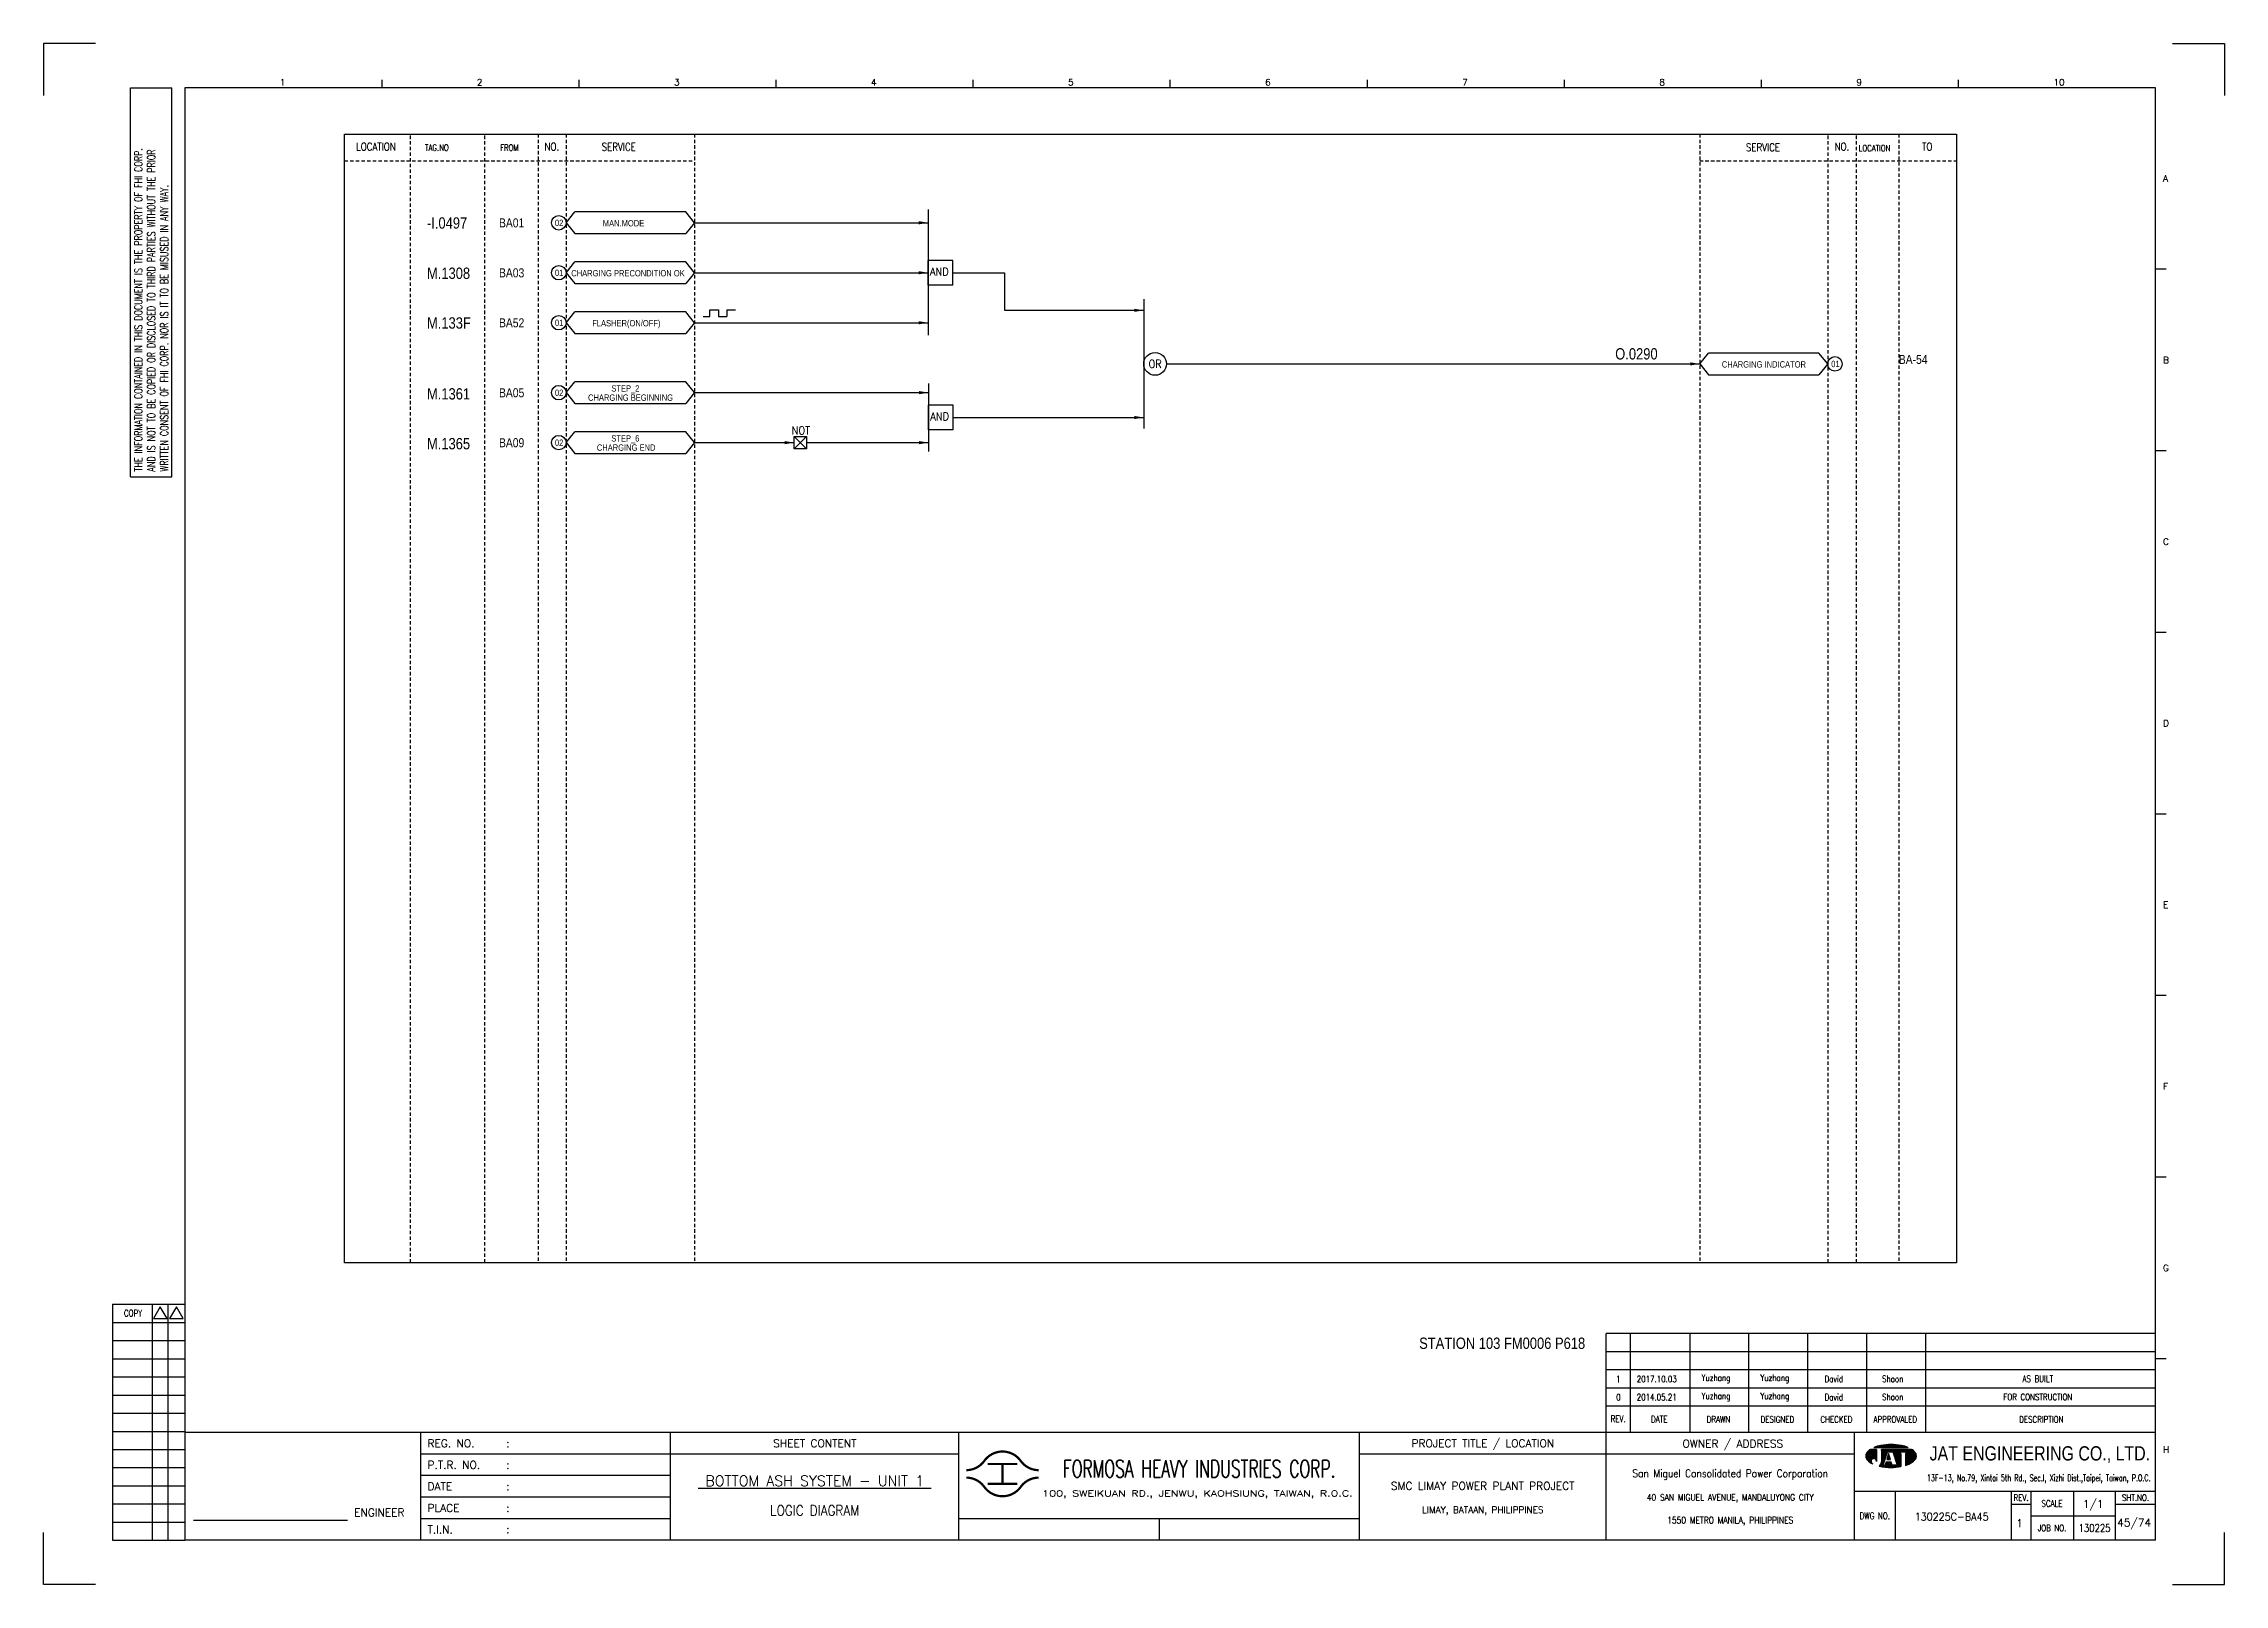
# Model space of a CAD drawing. Extents: x 1485 to 2451, y -128 to 555.
import ezdxf
from ezdxf.enums import TextEntityAlignment as Align

# ---------------------------------------------------------------- set-up
doc = ezdxf.new("R2010")
doc.units = 0
doc.header["$MEASUREMENT"] = 0
doc.linetypes.add('HIDDEN', pattern=[4, 1.5, -1, 1.5])
doc.layers.get('0').update_dxf_attribs({"linetype": 'CONTINUOUS'})
doc.layers.get('DEFPOINTS').update_dxf_attribs({"linetype": 'CONTINUOUS'})
for name, color, linetype in [('B_DIM', 7, 'CONTINUOUS'), ('CON', 4, 'CONTINUOUS'), ('DCS', 7, 'CONTINUOUS'), ('DIM', 3, 'CONTINUOUS'), ('HID', 2, 'HIDDEN'), ('T', 2, 'CONTINUOUS'), ('TEXT', 7, 'CONTINUOUS'), ('圖框CON', 4, 'CONTINUOUS'), ('圖框DIM', 3, 'CONTINUOUS'), ('框線', 6, 'CONTINUOUS')]:
    doc.layers.add(name, color=color, linetype=linetype)
doc.styles.add('AEH', font='simplex', dxfattribs={"width": 0.8, "bigfont": 'ae'})
doc.styles.add('DAYUKP', font='complex', dxfattribs={"bigfont": 'DAYUKP.SHX'})
doc.styles.add('E2', font='simplex.shx', dxfattribs={"height": 2})
doc.styles.add('E3', font='simplex.shx', dxfattribs={"height": 3})
doc.styles.add('E4', font='simplex.shx', dxfattribs={"height": 4})
doc.styles.add('ROMANS', font='romans', dxfattribs={"width": 0.8})
doc.styles.add('style3', font='ARIALN.TTF')
doc.styles.add('WMF-Arial0', font='arial.ttf')

msp = doc.modelspace()

# ---------------------------------------------------------------- texts
at = {"layer": 'CON', "style": 'ROMANS'}
for s, width, p in [('LOCATION', 0.8, (1632.05, 509)), ('NO.', 0.8, (1709.94, 509)), ('SERVICE', 0.8, (1739.59, 508.93)), ('SERVICE', 0.8, (2246.41, 508.73)), ('NO.', 0.8, (2281.37, 509)), ('TO', 0.8, (2319.17, 509)), ('OR', 0.9, (1977.14, 412.83)), ('NOT', 0.9, (1820.26, 383.35))]:
    msp.add_text(s, height=3.5, dxfattribs=dict(at, width=width)).set_placement(p, align=Align.MIDDLE)
for s, height, width, p in [('TAG.NO', 2.8, 0.8, (1653.78, 506.35)), ('FROM', 2.8, 0.8, (1687.04, 506.35)), ('LOCATION', 2.8, 0.8, (2288.81, 506.11)), ('AND', 3.5, 0.9, (1877.45, 450.87)), ('AND', 3.5, 0.9, (1877.6, 386.78))]:
    msp.add_text(s, height=height, dxfattribs=dict(at, width=width)).set_placement(p, align=Align.BOTTOM_LEFT)
at = {"layer": 'CON', "style": 'style3'}
for s, p in [('BA01', (1686.53, 475.27)), ('BA03', (1686.53, 453.14)), ('BA52', (1686.53, 431.01)), ('BA05', (1686.53, 400.04)), ('BA09', (1686.53, 377.92))]:
    msp.add_text(s, height=4, dxfattribs=at).set_placement(p, align=Align.MIDDLE_LEFT)
for s, p in [('02', (1711.31, 473.04)), ('MAN.MODE', (1732.51, 472.86)), ('01', (1711.31, 450.91)), ('CHARGING PRECONDITION OK', (1718.55, 450.73)), ('01', (1711.31, 428.78)), ('FLASHER(ON/OFF)', (1727.83, 428.6)), ('CHARGING INDICATOR', (2228.19, 410.37)), ('01', (2276.62, 410.55)), ('02', (1711.31, 397.81)), ('CHARGING BEGINNING', (1725.98, 395.65)), ('STEP_2', (1736.28, 399.73)), ('02', (1711.31, 375.68)), ('CHARGING END', (1729.88, 373.52)), ('STEP_6', (1736.28, 377.6))]:
    msp.add_text(s, height=2.8, dxfattribs=at).set_placement(p, align=Align.BOTTOM_LEFT)
msp.add_text('BA-54', height=4, dxfattribs=at).set_placement((2306.57, 412.8))
at = {"layer": 'DCS', "linetype": 'ByBlock', "style": 'style3'}
for s, p in [('-I.0497', (1654.63, 472.73)), ('M.1308', (1654.63, 450.46)), ('M.133F', (1654.63, 428.45)), ('O.0290', (2180.95, 414.78)), ('M.1361', (1654.63, 397.06)), ('M.1365', (1654.63, 375.01)), ('STATION 103 FM0006 P618', (2094.11, -23.34))]:
    msp.add_text(s, height=5, dxfattribs=at).set_placement(p)
at = {"layer": 'T', "style": 'AEH', "width": 0.8}
for s, height, p in [('1', 2.87, (2182.34, -36.72)), ('2017.10.03', 2.871, (2199.35, -36.68)), ('Yuzhang', 2.871, (2225.55, -36.6)), ('Yuzhang', 2.871, (2251.66, -36.6)), ('David', 2.871, (2277.77, -36.6)), ('Shoon', 2.871, (2303.88, -36.6)), ('AS BUILT', 2.871, (2368.16, -36.6)), ('0', 2.87, (2182.34, -44.76)), ('2014.05.21', 2.871, (2199.35, -44.72)), ('Yuzhang', 2.871, (2225.55, -44.64)), ('Yuzhang', 2.871, (2251.66, -44.64)), ('David', 2.871, (2277.77, -44.64)), ('Shoon', 2.871, (2303.88, -44.64)), ('FOR CONSTRUCTION', 2.8714, (2368.16, -44.64))]:
    msp.add_text(s, height=height, dxfattribs=at).set_placement(p, align=Align.MIDDLE)
at = {"layer": 'TEXT', "color": 2, "style": 'E3', "width": 0.8}
msp.add_text('130225', height=3.446, dxfattribs=at).set_placement((2393.29, -102.66), align=Align.MIDDLE_CENTER)

# ---------------------------------------------------------------- blocks, each defined once
blk = doc.blocks.new('LEADER')
at = {"layer": 'CON'}
blk.add_solid([(0.85, -0.57), (0.85, -1.57), (3.85, -1.07)], dxfattribs=at)
blk = doc.blocks.new('Sht_Cont_T3')
at = {"layer": 'TEXT', "color": 3, "linetype": 'Continuous', "style": 'E4'}
for tag, p in [('$SHT_CONT_L1$', (55.63, 24.91)), ('$SHT_CONT_L2$', (55.63, 16.61)), ('$SHT_CONT_L3$', (55.63, 8.3))]:
    blk.add_attdef(tag, text='', height=4, dxfattribs=at).set_placement(p, align=Align.MIDDLE)
blk = doc.blocks.new('1880-TITLE_BLK')
at = {"layer": 'TEXT', "color": 2, "linetype": 'Continuous', "style": 'E3'}
for tag, p in [('DWG_NO', (736.41, 26.44)), ('REV', (762.59, 23.97)), ('SCALE', (790.95, 31.17)), ('SHT_NO', (806.74, 23.97))]:
    blk.add_attdef(tag, text='', height=3, dxfattribs=at).set_placement(p, align=Align.MIDDLE)
at = {"layer": 'TEXT', "linetype": 'Continuous', "style": 'E2', "width": 0.6}
for tag, p in [('REV_DATE', (418.65, 19.76)), ('APPR_DATE', (492.93, 19.76))]:
    blk.add_attdef(tag, text='', height=2, dxfattribs=at).set_placement(p, align=Align.MIDDLE_LEFT)
blk = doc.blocks.new('1')
at = {"ltscale": 500, "const_width": 0.99}
blk.add_lwpolyline([(1686.83, 57.65, -0.241531), (1678.79, 61.78, 0.512989), (1662.7, 61.78, -0.241531), (1654.66, 57.65, -0.241531)], format="xyb", dxfattribs=at)
for points in [[(1664.14, 60.4), (1677.35, 60.4)], [(1670.74, 60.4), (1670.74, 51.6)], [(1664.14, 51.6), (1677.35, 51.6)]]:
    blk.add_lwpolyline(points, dxfattribs=at)
at = {"const_width": 0.99}
blk.add_lwpolyline([(1686.83, 54.35, 0.241531), (1678.79, 50.22, -0.512989), (1662.7, 50.22, 0.241531), (1654.66, 54.35, 0.241531)], format="xyb", dxfattribs=at)
at = {"layer": 'B_DIM'}
for p, q in [((2181.53, 118.11), (1938.08, 118.11)), ((1938.08, 74.29), (1938.08, 118.11)), ((1948.92, 74.29), (1948.92, 118.11)), ((1975.28, 74.29), (1975.28, 118.11)), ((2001.39, 74.29), (2001.39, 118.11)), ((2027.5, 74.29), (2027.5, 118.11)), ((2053.62, 74.29), (2053.62, 118.11)), ((2079.73, 74.29), (2079.73, 118.11)), ((2181.53, 110.07), (1938.08, 110.07)), ((1938.08, 77.93), (1938.08, 104.33)), ((2181.53, 102.03), (1938.08, 102.03)), ((2181.53, 93.99), (1938.08, 93.99)), ((2181.53, 85.95), (1938.08, 85.95))]:
    blk.add_line(p, q, dxfattribs=at)
at = {"layer": 'CON'}
for points in [[(1523.67, 26.6), (1523.67, 74.29)], [(1651.45, 26.6), (1651.45, 74.29)]]:
    blk.add_lwpolyline(points, dxfattribs=at)
at = {"layer": 'CON', "ltscale": 500}
for points in [[(1523.67, 64.75), (1413.11, 64.75)], [(1651.45, 64.75), (1523.67, 64.75)], [(1523.67, 55.22), (1413.11, 55.22)], [(1523.67, 45.69), (1413.11, 45.69)], [(1523.67, 36.15), (1413.11, 36.15)]]:
    blk.add_lwpolyline(points, dxfattribs=at)
at = {"layer": 'DEFPOINTS'}
for points in [[(1268.99, 689.33), (1246.02, 689.33), (1246.02, 666.36)], [(2189, 689.33), (2211.97, 689.33), (2211.97, 666.36)], [(1268.99, 7.08), (1246.02, 7.08), (1246.02, 30.05)], [(2189, 7.08), (2211.97, 7.08), (2211.97, 30.05)]]:
    blk.add_lwpolyline(points, dxfattribs=at)
at = {"layer": 'DIM'}
for p, q in [((1276.46, 131.12), (1276.46, 26.6)), ((1276.46, 131.12), (1308.62, 131.12)), ((1294.26, 26.6), (1294.26, 131.12)), ((1301.15, 26.6), (1301.15, 131.12)), ((1276.46, 123.08), (1308.62, 123.08)), ((1276.46, 115.04), (1308.62, 115.04)), ((1276.46, 107), (1308.62, 107)), ((1276.46, 98.96), (1308.62, 98.96)), ((1276.46, 90.92), (1308.62, 90.92)), ((1276.46, 82.88), (1308.62, 82.88)), ((1276.46, 74.84), (1308.62, 74.84)), ((1276.46, 66.8), (1308.62, 66.8)), ((1276.46, 58.76), (1308.62, 58.76)), ((1276.46, 50.72), (1308.62, 50.72)), ((1276.46, 42.68), (1308.62, 42.68)), ((1276.46, 34.64), (1308.62, 34.64)), ((1276.46, 26.6), (1308.62, 26.6))]:
    blk.add_line(p, q, dxfattribs=at)
for points in [[(1297.7, 129.98), (1294.72, 124.81), (1300.69, 124.81)], [(1304.83, 129.98), (1301.84, 124.81), (1307.81, 124.81)]]:
    blk.add_lwpolyline(points, close=True, dxfattribs=at)
at = {"layer": 'T', "lineweight": -3}
for p, q in [((2056.73, 67.67), (2071.93, 67.67)), ((2057.91, 66.87), (2055.21, 66.87)), ((2057.91, 66.87), (2057.91, 61.52)), ((2073.45, 66.87), (2060.05, 66.87)), ((2060.05, 66.33), (2060.05, 66.87)), ((2060.05, 66.87), (2060.05, 61.23)), ((2061.8, 63.05), (2060.05, 61.24)), ((2060.85, 59.91), (2062.72, 65.8)), ((2061.65, 59.91), (2060.85, 59.91)), ((2062.08, 61.25), (2061.65, 59.91)), ((2064.44, 61.25), (2062.08, 61.25)), ((2063.26, 65), (2062.41, 62.32)), ((2062.41, 62.32), (2064.1, 62.32)), ((2062.72, 65.8), (2065.13, 65.8)), ((2064.1, 62.32), (2063.26, 65)), ((2063.79, 65.8), (2065.13, 65.8)), ((2064.86, 59.91), (2064.44, 61.25)), ((2067, 59.91), (2064.86, 59.91)), ((2065.13, 65.8), (2067, 59.91)), ((2066.74, 65.8), (2072.62, 65.8)), ((2066.74, 65), (2066.74, 65.8)), ((2068.61, 65), (2066.74, 65)), ((2068.61, 65), (2068.61, 59.21)), ((2072.62, 65), (2070.75, 65)), ((2070.75, 65), (2070.75, 59.74)), ((2072.62, 65.8), (2072.62, 65))]:
    blk.add_line(p, q, dxfattribs=at)
at = {"layer": 'T', "color": 0, "lineweight": -3}
for p, q in [((2056.94, 67.67), (2057.09, 67.82)), ((2057.16, 67.67), (2057.44, 67.95)), ((2057.39, 67.67), (2057.78, 68.07)), ((2057.61, 67.67), (2058.11, 68.18)), ((2057.83, 67.67), (2058.43, 68.27)), ((2058.05, 67.67), (2058.73, 68.35)), ((2058.27, 67.67), (2059.03, 68.43)), ((2058.49, 67.67), (2059.32, 68.49)), ((2058.72, 67.67), (2059.6, 68.55)), ((2058.94, 67.67), (2059.87, 68.6)), ((2059.16, 67.67), (2060.14, 68.65)), ((2059.38, 67.67), (2060.41, 68.7)), ((2059.6, 67.67), (2060.67, 68.74)), ((2059.82, 67.67), (2060.93, 68.77)), ((2060.05, 67.67), (2061.18, 68.81)), ((2060.27, 67.67), (2061.44, 68.84)), ((2060.49, 67.67), (2061.69, 68.87)), ((2060.71, 67.67), (2061.93, 68.89)), ((2060.93, 67.67), (2062.18, 68.91)), ((2061.15, 67.67), (2062.42, 68.93)), ((2061.38, 67.67), (2062.66, 68.95)), ((2061.6, 67.67), (2062.89, 68.97)), ((2061.82, 67.67), (2063.13, 68.98)), ((2062.04, 67.67), (2063.36, 68.99)), ((2062.26, 67.67), (2063.59, 69)), ((2062.48, 67.67), (2063.82, 69)), ((2062.71, 67.67), (2064.04, 69.01)), ((2062.93, 67.67), (2064.27, 69.01)), ((2063.15, 67.67), (2064.49, 69.01)), ((2063.37, 67.67), (2064.71, 69.01)), ((2063.59, 67.67), (2064.92, 69)), ((2063.81, 67.67), (2065.14, 69)), ((2064.04, 67.67), (2065.35, 68.99)), ((2064.26, 67.67), (2065.56, 68.98)), ((2064.48, 67.67), (2065.78, 68.97)), ((2064.7, 67.67), (2065.98, 68.95)), ((2064.92, 67.67), (2066.19, 68.94)), ((2065.14, 67.67), (2066.4, 68.92)), ((2065.37, 67.67), (2066.6, 68.9)), ((2065.59, 67.67), (2066.8, 68.88)), ((2065.81, 67.67), (2067, 68.86)), ((2066.03, 67.67), (2067.2, 68.84)), ((2066.25, 67.67), (2067.4, 68.82)), ((2066.47, 67.67), (2067.6, 68.79)), ((2066.7, 67.67), (2067.79, 68.77)), ((2066.92, 67.67), (2067.98, 68.74)), ((2067.14, 67.67), (2068.18, 68.71)), ((2067.36, 67.67), (2068.37, 68.68)), ((2067.58, 67.67), (2068.56, 68.64)), ((2067.81, 67.67), (2068.75, 68.61)), ((2068.03, 67.67), (2068.93, 68.58)), ((2068.25, 67.67), (2069.12, 68.54)), ((2068.47, 67.67), (2069.3, 68.5)), ((2068.69, 67.67), (2069.48, 68.46)), ((2068.91, 67.67), (2069.66, 68.42)), ((2069.14, 67.67), (2069.84, 68.37)), ((2069.36, 67.67), (2070.01, 68.33)), ((2069.58, 67.67), (2070.19, 68.28)), ((2069.8, 67.67), (2070.36, 68.23)), ((2070.02, 67.67), (2070.53, 68.18)), ((2070.24, 67.67), (2070.7, 68.13)), ((2070.47, 67.67), (2070.87, 68.07)), ((2070.69, 67.67), (2071.03, 68.02)), ((2070.91, 67.67), (2071.2, 67.96)), ((2071.13, 67.67), (2071.36, 67.9)), ((2071.35, 67.67), (2071.52, 67.84)), ((2071.57, 67.67), (2071.68, 67.77)), ((2071.8, 67.67), (2071.83, 67.71)), ((2053.09, 63.82), (2056.14, 66.87)), ((2053.09, 64.04), (2055.92, 66.87)), ((2053.11, 63.62), (2056.36, 66.87)), ((2053.12, 64.29), (2055.7, 66.87)), ((2053.14, 63.43), (2056.58, 66.87)), ((2053.18, 63.25), (2056.8, 66.87)), ((2053.18, 64.57), (2055.47, 66.87)), ((2053.24, 63.08), (2057.03, 66.87)), ((2053.29, 64.91), (2055.25, 66.87)), ((2053.3, 62.92), (2057.25, 66.87)), ((2053.37, 62.77), (2057.47, 66.87)), ((2053.45, 62.63), (2057.69, 66.87)), ((2053.54, 62.5), (2057.91, 66.86)), ((2053.61, 65.45), (2054.47, 66.31)), ((2053.64, 62.37), (2057.91, 66.64)), ((2053.74, 62.25), (2057.91, 66.42)), ((2053.84, 62.14), (2057.91, 66.2)), ((2053.95, 62.02), (2057.91, 65.98)), ((2054.07, 61.91), (2057.91, 65.75)), ((2054.18, 61.8), (2057.91, 65.53)), ((2054.29, 61.7), (2057.91, 65.31)), ((2054.41, 61.59), (2057.91, 65.09)), ((2054.53, 61.49), (2057.91, 64.87)), ((2054.65, 61.39), (2057.91, 64.65)), ((2054.78, 61.29), (2055.59, 62.11)), ((2054.9, 61.2), (2055.48, 61.77)), ((2055.03, 61.11), (2055.46, 61.53)), ((2055.16, 61.01), (2055.47, 61.33)), ((2055.3, 60.93), (2055.52, 61.15)), ((2055.43, 60.84), (2055.59, 60.99)), ((2055.57, 60.76), (2055.67, 60.85)), ((2055.71, 60.67), (2055.76, 60.73)), ((2055.85, 60.59), (2055.88, 60.62)), ((2056, 60.52), (2056, 60.52)), ((2056.12, 62.63), (2057.91, 64.42)), ((2056.14, 60.44), (2056.14, 60.44)), ((2056.46, 62.75), (2057.91, 64.2)), ((2056.7, 62.77), (2057.91, 63.98)), ((2056.9, 62.75), (2057.91, 63.76)), ((2057.08, 62.71), (2057.91, 63.54)), ((2057.23, 62.64), (2057.91, 63.32)), ((2057.37, 62.56), (2057.91, 63.09)), ((2057.5, 62.46), (2057.91, 62.87)), ((2057.61, 62.35), (2057.91, 62.65)), ((2057.7, 62.23), (2057.91, 62.43)), ((2057.79, 62.09), (2057.91, 62.21)), ((2057.85, 61.93), (2057.91, 61.99)), ((2057.89, 61.75), (2057.91, 61.76)), ((2057.91, 61.54), (2057.91, 61.55)), ((2059.09, 59.4), (2061.43, 61.74)), ((2059.28, 59.36), (2061.33, 61.42)), ((2059.46, 59.32), (2061.23, 61.09)), ((2059.64, 59.29), (2061.12, 60.77)), ((2059.83, 59.25), (2061.02, 60.44)), ((2059.86, 60.39), (2061.54, 62.07)), ((2059.98, 60.73), (2061.64, 62.39)), ((2060.02, 59.22), (2060.92, 60.12)), ((2060.03, 61), (2061.74, 62.72)), ((2060.05, 63.24), (2063.68, 66.87)), ((2060.05, 63.46), (2063.46, 66.87)), ((2060.05, 63.68), (2063.23, 66.87)), ((2060.05, 63.9), (2063.01, 66.87)), ((2060.05, 64.13), (2062.79, 66.87)), ((2060.05, 64.35), (2062.57, 66.87)), ((2060.05, 64.57), (2062.35, 66.87)), ((2060.05, 64.79), (2062.13, 66.87)), ((2060.05, 65.01), (2061.9, 66.87)), ((2060.05, 65.23), (2061.68, 66.87)), ((2060.05, 65.46), (2061.46, 66.87)), ((2060.05, 66.12), (2060.79, 66.87)), ((2060.05, 66.34), (2060.57, 66.87)), ((2060.05, 66.56), (2060.35, 66.87)), ((2060.05, 66.79), (2060.13, 66.87)), ((2060.05, 65.68), (2061.24, 66.87)), ((2060.05, 65.9), (2061.02, 66.87)), ((2060.05, 63.02), (2062.67, 65.64)), ((2060.05, 62.8), (2062.57, 65.32)), ((2060.05, 62.57), (2062.47, 64.99)), ((2060.05, 62.35), (2062.36, 64.67)), ((2060.05, 62.13), (2062.26, 64.34)), ((2060.05, 61.91), (2062.16, 64.02)), ((2060.05, 61.69), (2062.05, 63.69)), ((2060.05, 61.46), (2061.95, 63.37)), ((2060.05, 61.24), (2060.05, 61.24)), ((2060.21, 59.19), (2060.93, 59.91)), ((2060.4, 59.16), (2061.15, 59.91)), ((2060.59, 59.13), (2061.38, 59.91)), ((2060.78, 59.1), (2061.6, 59.91)), ((2060.98, 59.07), (2063.16, 61.25)), ((2061.17, 59.04), (2063.38, 61.25)), ((2061.37, 59.02), (2063.6, 61.25)), ((2061.57, 59), (2063.82, 61.25)), ((2061.68, 59.99), (2062.94, 61.25)), ((2061.77, 58.97), (2064.04, 61.25)), ((2061.78, 60.32), (2062.71, 61.25)), ((2061.88, 60.64), (2062.49, 61.25)), ((2061.97, 58.95), (2064.27, 61.25)), ((2061.99, 60.96), (2062.27, 61.25)), ((2062.17, 58.94), (2064.45, 61.21)), ((2062.38, 58.92), (2064.51, 61.05)), ((2062.45, 62.32), (2063.71, 63.57)), ((2062.5, 62.58), (2063.65, 63.74)), ((2062.58, 58.9), (2064.56, 60.88)), ((2062.6, 62.91), (2063.6, 63.91)), ((2062.68, 62.32), (2063.76, 63.4)), ((2062.7, 63.23), (2063.55, 64.08)), ((2062.79, 58.89), (2064.61, 60.71)), ((2062.8, 63.56), (2063.49, 64.25)), ((2062.83, 65.8), (2063.9, 66.87)), ((2062.9, 62.32), (2063.81, 63.24)), ((2062.91, 63.88), (2063.44, 64.42)), ((2063, 58.88), (2064.67, 60.54)), ((2063.01, 64.2), (2063.39, 64.58)), ((2063.05, 65.8), (2064.12, 66.87)), ((2063.11, 64.53), (2063.33, 64.75)), ((2063.12, 62.32), (2063.87, 63.07)), ((2063.21, 64.85), (2063.28, 64.92)), ((2063.21, 58.87), (2064.72, 60.37)), ((2063.27, 65.8), (2064.34, 66.87)), ((2063.34, 62.32), (2063.92, 62.9)), ((2063.43, 58.86), (2064.77, 60.2)), ((2063.49, 65.8), (2064.56, 66.87)), ((2063.56, 62.32), (2063.97, 62.73)), ((2063.64, 58.85), (2064.82, 60.03)), ((2063.72, 65.8), (2064.79, 66.87)), ((2063.78, 62.32), (2064.03, 62.56)), ((2063.86, 58.85), (2064.92, 59.91)), ((2063.94, 65.8), (2065.01, 66.87)), ((2064.01, 62.32), (2064.08, 62.39)), ((2064.08, 58.84), (2065.15, 59.91)), ((2064.16, 65.8), (2065.23, 66.87)), ((2064.3, 58.84), (2065.37, 59.91)), ((2064.38, 65.8), (2065.45, 66.87)), ((2064.52, 58.84), (2065.59, 59.91)), ((2064.6, 65.8), (2065.67, 66.87)), ((2064.74, 58.85), (2065.81, 59.91)), ((2064.82, 65.8), (2065.89, 66.87)), ((2064.97, 58.85), (2066.03, 59.91)), ((2065.05, 65.8), (2066.12, 66.87)), ((2065.16, 65.69), (2066.34, 66.87)), ((2065.2, 58.86), (2066.25, 59.91)), ((2065.22, 65.53), (2066.56, 66.87)), ((2065.27, 65.36), (2066.78, 66.87)), ((2065.32, 65.19), (2067, 66.87)), ((2065.38, 65.02), (2067.22, 66.87)), ((2065.43, 64.85), (2067.45, 66.87)), ((2065.43, 58.87), (2066.48, 59.91)), ((2065.48, 64.69), (2067.67, 66.87)), ((2065.54, 64.52), (2066.74, 65.71)), ((2065.59, 64.35), (2066.74, 65.49)), ((2065.65, 64.18), (2066.74, 65.27)), ((2065.66, 58.88), (2066.7, 59.91)), ((2065.7, 64.01), (2066.74, 65.05)), ((2065.75, 63.84), (2066.9, 65)), ((2065.81, 63.68), (2067.12, 65)), ((2065.86, 63.51), (2067.35, 65)), ((2065.9, 58.89), (2066.92, 59.91)), ((2065.91, 63.34), (2067.57, 65)), ((2065.97, 63.17), (2067.79, 65)), ((2066.02, 63), (2068.01, 65)), ((2066.07, 62.84), (2068.23, 65)), ((2066.13, 62.67), (2068.46, 65)), ((2066.14, 58.91), (2068.61, 61.38)), ((2066.18, 62.5), (2068.61, 64.93)), ((2066.23, 62.33), (2068.61, 64.71)), ((2066.29, 62.16), (2068.61, 64.48)), ((2066.34, 61.99), (2068.61, 64.26)), ((2066.38, 58.93), (2068.61, 61.16)), ((2066.39, 61.83), (2068.61, 64.04)), ((2066.45, 61.66), (2068.61, 63.82)), ((2066.5, 61.49), (2068.61, 63.6)), ((2066.56, 61.32), (2068.61, 63.38)), ((2066.61, 61.15), (2068.61, 63.15)), ((2066.62, 58.95), (2068.61, 60.94)), ((2066.66, 60.99), (2068.61, 62.93)), ((2066.72, 60.82), (2068.61, 62.71)), ((2066.77, 60.65), (2068.61, 62.49)), ((2066.82, 65.8), (2067.89, 66.87)), ((2066.82, 60.48), (2068.61, 62.27)), ((2066.87, 58.97), (2068.61, 60.72)), ((2066.88, 60.31), (2068.61, 62.05)), ((2066.93, 60.14), (2068.61, 61.82)), ((2066.98, 59.98), (2068.61, 61.6)), ((2067.04, 65.8), (2068.11, 66.87)), ((2067.11, 59), (2068.61, 60.49)), ((2067.26, 65.8), (2068.33, 66.87)), ((2067.37, 59.03), (2068.61, 60.27)), ((2067.48, 65.8), (2068.55, 66.87)), ((2067.62, 59.06), (2068.61, 60.05)), ((2067.71, 65.8), (2068.78, 66.87)), ((2067.88, 59.1), (2068.61, 59.83)), ((2067.93, 65.8), (2069, 66.87)), ((2068.14, 59.14), (2068.61, 59.61)), ((2068.15, 65.8), (2069.22, 66.87)), ((2068.37, 65.8), (2069.44, 66.87)), ((2068.4, 59.18), (2068.61, 59.38)), ((2068.59, 65.8), (2069.66, 66.87)), ((2068.81, 65.8), (2069.88, 66.87)), ((2069.04, 65.8), (2070.11, 66.87)), ((2069.26, 65.8), (2070.33, 66.87)), ((2069.48, 65.8), (2070.55, 66.87)), ((2069.7, 65.8), (2070.77, 66.87)), ((2069.92, 65.8), (2070.99, 66.87)), ((2070.14, 65.8), (2071.21, 66.87)), ((2070.37, 65.8), (2071.44, 66.87)), ((2070.59, 65.8), (2071.66, 66.87)), ((2070.75, 63.08), (2074.07, 66.4)), ((2070.75, 62.86), (2074.19, 66.3)), ((2070.75, 62.63), (2074.31, 66.2)), ((2070.75, 62.41), (2074.43, 66.09)), ((2070.75, 62.19), (2074.54, 65.98)), ((2070.75, 61.97), (2074.66, 65.87)), ((2070.75, 61.75), (2074.77, 65.76)), ((2070.75, 61.53), (2074.87, 65.65)), ((2070.75, 61.3), (2074.98, 65.53)), ((2070.75, 61.08), (2075.08, 65.41)), ((2070.75, 60.86), (2075.17, 65.28)), ((2070.75, 60.64), (2075.25, 65.14)), ((2070.75, 63.96), (2071.78, 65)), ((2070.75, 63.74), (2072, 65)), ((2070.75, 63.52), (2072.22, 65)), ((2070.75, 63.3), (2072.45, 65)), ((2070.75, 64.41), (2071.34, 65)), ((2070.75, 64.19), (2071.56, 65)), ((2070.75, 64.85), (2070.89, 65)), ((2070.75, 64.63), (2071.12, 65)), ((2070.75, 60.42), (2075.33, 64.99)), ((2070.75, 60.2), (2075.39, 64.84)), ((2070.75, 59.97), (2075.45, 64.67)), ((2070.75, 59.75), (2075.5, 64.5)), ((2070.81, 65.8), (2071.88, 66.87)), ((2071.03, 65.8), (2072.1, 66.87)), ((2071.07, 59.85), (2075.53, 64.32)), ((2071.25, 65.8), (2072.32, 66.87)), ((2071.42, 59.97), (2075.56, 64.12)), ((2071.47, 65.8), (2072.54, 66.87)), ((2071.7, 65.8), (2072.77, 66.87)), ((2071.78, 60.12), (2075.57, 63.9)), ((2071.92, 65.8), (2072.99, 66.87)), ((2072.14, 65.8), (2073.21, 66.87)), ((2072.17, 60.28), (2075.55, 63.67)), ((2072.36, 65.8), (2073.43, 66.87)), ((2072.58, 65.8), (2073.57, 66.78)), ((2072.59, 60.48), (2075.51, 63.4)), ((2072.62, 65.62), (2073.7, 66.69)), ((2072.62, 65.39), (2073.83, 66.6)), ((2072.62, 65.17), (2073.95, 66.5)), ((2073.08, 60.75), (2075.42, 63.1)), ((2073.74, 61.19), (2075.24, 62.69))]:
    blk.add_line(p, q, dxfattribs=at)
at = {"layer": 'T', "lineweight": -3}
for centre, major_axis, start_param, end_param in [((2062.5, 54), (-10.49, 10.49), 5.683021, 5.897183), ((2064.33, 44.23), (-17.52, 17.52), 5.497787, 5.683021), ((2064.33, 44.23), (17.52, 17.52), 0.600164, 0.785398), ((2066.16, 54), (10.49, 10.49), 0.386002, 0.600164), ((2055.58, 63.92), (1.76, 1.76), 1.614811, 2.356194), ((2055.58, 63.92), (-1.76, 1.76), 0.785398, 1.526782), ((2059.72, 60.14), (-5.73, 5.73), 6.088179, 6.3272), ((2059.72, 67.71), (5.73, 5.73), 3.097578, 3.478972), ((2056.68, 61.54), (-0.868, 0.868), 3.906164, 8.245601), ((2057.88, 61.28), (1.53, 1.53), 4.470635, 5.546585), ((2064.33, 83.62), (17.52, 17.52), 3.710226, 3.926991), ((2064.33, 83.62), (17.52, 17.52), 3.926991, 4.100643), ((2066.16, 73.85), (-10.49, 10.49), 2.670765, 2.781027), ((2068.93, 67.71), (-5.73, 5.73), 2.781027, 3.185607), ((2068.93, 60.14), (-5.73, 5.73), 4.668374, 4.907395), ((2073.07, 63.92), (-1.76, 1.76), 3.926991, 4.668374), ((2073.07, 63.92), (1.76, 1.76), 4.756403, 5.497787)]:
    blk.add_ellipse(centre, major_axis=major_axis, ratio=1, start_param=start_param, end_param=end_param, dxfattribs=at)
at = {"layer": '圖框CON'}
for p, q in [((1284.5, 669.81), (1302.87, 669.81)), ((1284.5, 497.52), (1284.5, 669.81)), ((1302.87, 497.52), (1302.87, 669.81)), ((1395.91, 669.85), (1395.91, 673.29)), ((1483.2, 669.85), (1483.2, 673.29)), ((1570.49, 669.85), (1570.49, 673.29)), ((1657.78, 669.85), (1657.78, 673.29)), ((1745.08, 669.85), (1745.08, 673.29)), ((1832.37, 669.85), (1832.37, 673.29)), ((1919.66, 669.85), (1919.66, 673.29)), ((2006.95, 669.85), (2006.95, 673.29)), ((2094.24, 669.85), (2094.24, 673.29)), ((2186.14, 589.41), (2181.53, 589.41)), ((2186.14, 509.01), (2181.53, 509.01)), ((1284.5, 497.52), (1302.87, 497.52)), ((2186.14, 428.61), (2181.53, 428.61)), ((2186.14, 348.2), (2181.53, 348.2)), ((2186.14, 267.8), (2181.53, 267.8)), ((2186.14, 187.4), (2181.53, 187.4)), ((2186.14, 107), (2181.53, 107)), ((2048.1, 48.3), (2181.53, 48.3)), ((2066.14, 48.3), (2066.14, 26.6)), ((2117.55, 48.3), (2117.55, 26.6)), ((2117.55, 42.62), (2126.28, 42.62)), ((2126.28, 48.3), (2126.28, 26.6)), ((2145.25, 26.6), (2145.25, 48.3)), ((2163.72, 26.6), (2163.72, 48.3)), ((2163.72, 42.62), (2181.53, 42.62)), ((1740.17, 36.15), (1740.17, 26.6)), ((2126.28, 37.45), (2163.72, 37.45))]:
    blk.add_line(p, q, dxfattribs=at)
for points in [[(1413.11, 26.6), (1413.11, 74.29)], [(1828.89, 26.6), (1828.89, 74.29)], [(1938.08, 26.6), (1938.08, 74.29)], [(2048.1, 26.6), (2048.1, 74.29)], [(2048.1, 64.75), (1828.89, 64.75)], [(1828.89, 36.15), (1802.67, 36.15), (1651.45, 36.15)]]:
    blk.add_lwpolyline(points, dxfattribs=at)
at = {"layer": '圖框DIM'}
blk.add_line((1312.36, 35.55), (1380.65, 35.55), dxfattribs=at)
at = {"layer": '框線'}
for p, q in [((1308.62, 669.81), (1308.62, 26.6)), ((2181.53, 669.81), (1308.62, 669.81)), ((2181.53, 26.6), (2181.53, 669.81)), ((2181.53, 74.29), (1308.62, 74.29)), ((2181.53, 26.6), (1308.62, 26.6))]:
    blk.add_line(p, q, dxfattribs=at)
at = {"style": 'DAYUKP'}
for s, height, p in [('1', 2.87, (1350.64, 670.78)), ('2', 2.87, (1437.93, 670.78)), ('3', 2.87, (1525.22, 670.78)), ('4', 2.87, (1612.51, 670.78)), ('5', 2.87, (1699.8, 670.78)), ('6', 2.87, (1787.1, 670.78)), ('7', 2.87, (1874.39, 670.78)), ('8', 2.87, (1961.68, 670.78)), ('9', 2.87, (2048.97, 670.78)), ('10', 2.871, (2136.26, 670.78))]:
    blk.add_text(s, height=height, dxfattribs=at).set_placement(p)
for s, p in [('A', (2184.79, 629.6)), ('B', (2184.79, 549.2)), ('C', (2184.79, 468.8)), ('D', (2184.79, 388.39)), ('E', (2184.79, 307.99)), ('F', (2184.79, 227.59)), ('G', (2184.79, 147.19)), ('H', (2184.79, 66.79))]:
    blk.add_text(s, height=2.87, dxfattribs=at).set_placement(p, align=Align.MIDDLE_LEFT)
at = {"style": 'WMF-Arial0', "width": 0.8}
blk.add_text('JAT ENGINEERING CO., LTD.', height=6.3172, dxfattribs=at).set_placement((2130.24, 64.55), align=Align.MIDDLE)
at = {"color": 90, "ltscale": 500, "style": 'ROMANS', "width": 0.65}
blk.add_text('FORMOSA HEAVY INDUSTRIES CORP.', height=7.7366, dxfattribs=at).set_placement((1757.9, 58.28), align=Align.MIDDLE)
at = {"color": 2, "ltscale": 500, "style": 'ROMANS', "width": 0.85}
blk.add_text('San Miguel Consolidated Power Corporation', height=3.4457, dxfattribs=at).set_placement((1993.09, 56.23), align=Align.MIDDLE_CENTER)
at = {"color": 2, "ltscale": 500, "style": 'ROMANS'}
for s, height, p in [('SMC LIMAY POWER PLANT PROJECT', 3.4457, (1883.48, 50.7)), ('LIMAY, BATAAN, PHILIPPINES', 2.8714, (1883.48, 40.08))]:
    blk.add_text(s, height=height, dxfattribs=at).set_placement(p, align=Align.MIDDLE_CENTER)
at = {"color": 4, "ltscale": 500, "style": 'ROMANS', "width": 0.85}
for s, p in [('40 SAN MIGUEL AVENUE, MANDALUYONG CITY', (1993.09, 45.61)), ('1550 METRO MANILA, PHILIPPINES', (1993.09, 35.51))]:
    blk.add_text(s, height=2.8714, dxfattribs=at).set_placement(p, align=Align.MIDDLE_CENTER)
at = {"layer": 'B_DIM', "style": 'AEH', "width": 0.8}
for s, height, p in [('REV.', 2.871, (1943.45, 80.37)), ('DATE', 2.871, (1961.68, 80.21)), ('DRAWN', 2.871, (1987.87, 80.12)), ('DESIGNED', 2.871, (2013.98, 80.12)), ('CHECKED', 2.871, (2040.1, 80.12)), ('APPROVALED', 2.871, (2066.21, 80.12)), ('DESCRIPTION', 2.8714, (2130.87, 80.12))]:
    blk.add_text(s, height=height, dxfattribs=at).set_placement(p, align=Align.MIDDLE)
at = {"layer": 'DIM', "style": 'ROMANS', "width": 0.75}
for s, p in [('THE INFORMATION CONTAINED IN THIS DOCUMENT IS THE PROPERTY OF FHI CORP.', (1287.94, 499.82)), ('AND IS NOT TO BE COPIED OR DISCLOSED TO THIRD PARTIES WITHOUT THE PRIOR', (1293.68, 499.82)), ('WRITTEN CONSENT OF FHI CORP. NOR IS IT TO BE MISUSED IN ANY WAY.', (1299.43, 499.82))]:
    blk.add_text(s, height=3.4457, rotation=90, dxfattribs=at).set_placement(p, align=Align.MIDDLE_LEFT)
at = {"layer": 'DIM', "style": 'ROMANS', "width": 0.8}
blk.add_text('COPY', height=2.871, dxfattribs=at).set_placement((1285.64, 127.16), align=Align.MIDDLE)
at = {"layer": 'HID', "ltscale": 500, "style": 'ROMANS'}
for s, height, p in [('REG. NO.', 3.446, (1416.1, 69.52)), (':', 3.45, (1450.9, 69.52)), ('P.T.R. NO.', 3.446, (1416.1, 59.99)), (':', 3.45, (1450.9, 59.99)), ('DATE', 3.446, (1416.1, 50.45)), (':', 3.45, (1450.9, 50.45)), ('PLACE', 3.446, (1416.1, 40.92)), (':', 3.45, (1450.9, 40.92)), ('T.I.N.', 3.446, (1416.1, 31.37)), (':', 3.45, (1450.9, 31.39))]:
    blk.add_text(s, height=height, dxfattribs=at).set_placement(p, align=Align.MIDDLE_LEFT)
for s, p in [('SHEET CONTENT', (1587.56, 69.52)), ('PROJECT TITLE / LOCATION', (1883.48, 69.28)), ('OWNER / ADDRESS', (1994.25, 69.12))]:
    blk.add_text(s, height=3.4457, dxfattribs=at).set_placement(p, align=Align.MIDDLE)
at = {"layer": 'HID', "style": 'ROMANS', "width": 1.216198}
blk.add_text('100, SWEIKUAN RD., JENWU, KAOHSIUNG, TAIWAN, R.O.C.', height=2.5897, dxfattribs=at).set_placement((1688.31, 46.06), (1825.84, 46.06), align=Align.FIT)
at = {"layer": 'HID', "style": 'ROMANS'}
blk.add_text('ENGINEER', height=3.446, dxfattribs=at).set_placement((1394.71, 37.18), align=Align.CENTER)
at = {"layer": 'HID', "color": 7, "style": 'ROMANS', "width": 0.8}
for s, p in [('DWG NO.', (2057.12, 37.45)), ('REV.', (2121.92, 45.46)), ('SCALE', (2135.64, 42.87)), ('SHT.NO.', (2172.62, 45.46)), ('JOB NO.', (2135.64, 32.03))]:
    blk.add_text(s, height=2.871, dxfattribs=at).set_placement(p, align=Align.MIDDLE)
at = {"layer": 'T', "color": 2, "ltscale": 500, "style": 'ROMANS', "width": 0.65}
blk.add_text('13F-13, No.79, Xintai 5th Rd., Sec.I, Xizhi Dist.,Taipei, Taiwan, P.O.C.', height=2.8714, dxfattribs=at).set_placement((2129.74, 52.81), align=Align.CENTER)

# ---------------------------------------------------------------- linework, layer by layer
at = {"layer": 'CON', "color": 6}
for p, q in [((1716.24, 475.32), (1720.14, 480.13)), ((1716.24, 475.32), (1720.14, 470.5)), ((1769.28, 480.13), (1720.14, 480.13)), ((1773.17, 475.32), (1769.28, 480.13)), ((1773.17, 475.32), (1769.28, 470.5)), ((1876.65, 481.15), (1876.65, 425.49)), ((1720.14, 470.5), (1769.28, 470.5)), ((1716.24, 453.19), (1720.14, 458)), ((1769.28, 458), (1720.14, 458)), ((1773.17, 453.19), (1769.28, 458)), ((1876.65, 447.71), (1876.65, 458.67)), ((1887.52, 458.67), (1876.65, 458.67)), ((1887.52, 447.71), (1887.52, 458.67)), ((1716.24, 453.19), (1720.14, 448.37)), ((1720.14, 448.37), (1769.28, 448.37)), ((1773.17, 453.19), (1769.28, 448.37)), ((1887.52, 447.71), (1876.65, 447.71)), ((1716.24, 431.06), (1720.14, 435.88)), ((1769.28, 435.88), (1720.14, 435.88)), ((1773.17, 431.06), (1769.28, 435.88)), ((1972.1, 441.42), (1972.1, 384.23)), ((1716.24, 431.06), (1720.14, 426.24)), ((1720.14, 426.24), (1769.28, 426.24)), ((1773.17, 431.06), (1769.28, 426.24)), ((2218.37, 412.83), (2222.27, 417.64)), ((2271.18, 417.64), (2222.27, 417.64)), ((2275.07, 412.83), (2271.18, 417.64)), ((2218.37, 412.83), (2222.27, 408.01)), ((2222.27, 408.01), (2271.18, 408.01)), ((2275.07, 412.83), (2271.18, 408.01)), ((1716.24, 400.09), (1720.14, 404.91)), ((1716.24, 400.09), (1720.14, 395.28)), ((1769.28, 404.91), (1720.14, 404.91)), ((1773.17, 400.09), (1769.28, 404.91)), ((1773.17, 400.09), (1769.28, 395.28)), ((1876.8, 404.17), (1876.8, 374.02)), ((1720.14, 395.28), (1769.28, 395.28)), ((1887.66, 394.57), (1876.8, 394.57)), ((1876.8, 383.61), (1876.8, 394.57)), ((1887.66, 383.61), (1887.66, 394.57)), ((1716.24, 377.97), (1720.14, 382.78)), ((1716.24, 377.97), (1720.14, 373.15)), ((1769.28, 382.78), (1720.14, 382.78)), ((1773.17, 377.97), (1769.28, 382.78)), ((1773.17, 377.97), (1769.28, 373.15)), ((1817.25, 380.7), (1822.71, 375.24)), ((1822.71, 380.7), (1817.25, 375.24)), ((1817.25, 375.24), (1817.25, 380.7)), ((1817.25, 380.7), (1822.71, 380.7)), ((1822.71, 380.7), (1822.71, 375.24)), ((1887.66, 383.61), (1876.8, 383.61)), ((1720.14, 373.15), (1769.28, 373.15)), ((1822.71, 375.24), (1817.25, 375.24))]:
    msp.add_line(p, q, dxfattribs=at)
at = {"layer": 'CON'}
for p, q in [((1773.17, 475.32), (1876.65, 475.32)), ((1773.17, 453.19), (1876.65, 453.19)), ((1887.52, 453.19), (1910.43, 453.19)), ((1910.43, 453.19), (1910.43, 436.56)), ((1779.94, 436.72), (1783.73, 436.72)), ((1779.94, 433.88), (1779.94, 436.72)), ((1783.73, 436.72), (1783.73, 433.88)), ((1787.52, 436.72), (1791.31, 436.72)), ((1787.52, 436.72), (1787.52, 433.88)), ((1910.43, 436.56), (1972.1, 436.56)), ((1773.17, 431.06), (1876.65, 431.06)), ((1776.99, 433.88), (1779.94, 433.88)), ((1783.73, 433.88), (1787.52, 433.88)), ((1982.18, 412.83), (2218.37, 412.83)), ((1773.17, 400.09), (1876.8, 400.09)), ((1887.66, 389.09), (1972.1, 389.09)), ((1773.17, 377.97), (1817.25, 377.97)), ((1822.71, 377.97), (1876.8, 377.97))]:
    msp.add_line(p, q, dxfattribs=at)
msp.add_lwpolyline([(1618.12, 514.61), (2332.12, 514.61), (2332.12, 14.8), (1618.12, 14.8)], close=True, dxfattribs=at)
for centre in [(1713.03, 475.32), (1713.03, 453.19), (1713.03, 431.06), (2278.29, 412.83), (1713.03, 400.09), (1713.03, 377.97)]:
    msp.add_circle(centre, 3.21, dxfattribs=at)
at = {"layer": 'CON', "color": 6}
msp.add_circle((1977.14, 412.83), 5.04, dxfattribs=at)
at = {"layer": 'HID'}
for p, q in [((1647.17, 513.91), (1647.17, 14.8)), ((1680.1, 513.91), (1680.1, 14.8)), ((1703.82, 514.61), (1703.82, 14.78)), ((1716.24, 514.61), (1716.24, 14.78)), ((1773.17, 514.61), (1773.17, 14.8)), ((2218.37, 514.61), (2218.37, 14.8)), ((2275.07, 513.91), (2275.07, 14.8)), ((2287.67, 513.91), (2287.67, 14.8)), ((2306.57, 514.61), (2306.57, 14.8)), ((1618.12, 502.7), (1773.17, 502.7)), ((2218.37, 502.7), (2332.12, 502.7))]:
    msp.add_line(p, q, dxfattribs=at)

# ---------------------------------------------------------------- block references
msp.add_blockref('1', (238.81, -134.69))
at = {"layer": 'CON', "xscale": 1.4, "yscale": 1.4, "zscale": 1.4}
for p in [(1871.26, 476.81), (1871.26, 454.68), (1966.71, 438.05), (1871.26, 432.55), (2212.98, 414.32), (1871.41, 401.59), (1966.71, 390.59), (1811.86, 379.46), (1871.41, 379.46)]:
    msp.add_blockref('LEADER', p, dxfattribs=at)
at = {"layer": 'TEXT', "color": 0}
ref = msp.add_blockref('Sht_Cont_T3', (1762.48, -108.09), dxfattribs=dict(at, xscale=1.148576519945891, yscale=1.148576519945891, zscale=1.148576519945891))
ref.add_attrib('$SHT_CONT_L1$', '%%U BOTTOM ASH SYSTEM - UNIT 1 ', dxfattribs={"color": 3, "linetype": 'Continuous', "height": 4.5943, "style": 'E4'}).set_placement((1826.37, -79.47), align=Align.TOP_CENTER)
ref.add_attrib('$SHT_CONT_L3$', 'LOGIC DIAGRAM', dxfattribs={"color": 3, "linetype": 'Continuous', "height": 4.5943, "style": 'E4', "width": 0.85}).set_placement((1826.37, -98.55), align=Align.BOTTOM_CENTER)
ref = msp.add_blockref('1880-TITLE_BLK', (1484.16, -128.03), dxfattribs=dict(at, xscale=1.148576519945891, yscale=1.148576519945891, zscale=1.148576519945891))
ref.add_attrib('DWG_NO', '130225C-BA45', dxfattribs={"color": 2, "linetype": 'Continuous', "height": 3.4457, "style": 'E3', "width": 0.9}).set_placement((2329.98, -97.66), align=Align.MIDDLE)
ref.add_attrib('REV', '1', dxfattribs={"color": 2, "linetype": 'Continuous', "height": 3.45, "style": 'E3'}).set_placement((2360.05, -100.5), align=Align.MIDDLE)
ref.add_attrib('SCALE', '1/1', dxfattribs={"color": 2, "linetype": 'Continuous', "height": 3.446, "style": 'E3'}).set_placement((2392.62, -92.23), align=Align.MIDDLE)
ref.add_attrib('SHT_NO', '45/74', dxfattribs={"color": 2, "linetype": 'Continuous', "height": 3.446, "style": 'E3'}).set_placement((2410.76, -100.5), align=Align.MIDDLE)

msp.set_redraw_order([(e.dxf.handle, doc.entitydb.next_handle()) for e in msp.query("TEXT MTEXT ATTDEF DIMENSION ARC_DIMENSION")])  # texts and dimensions are drawn at this point

doc.saveas('drawing.dxf')
